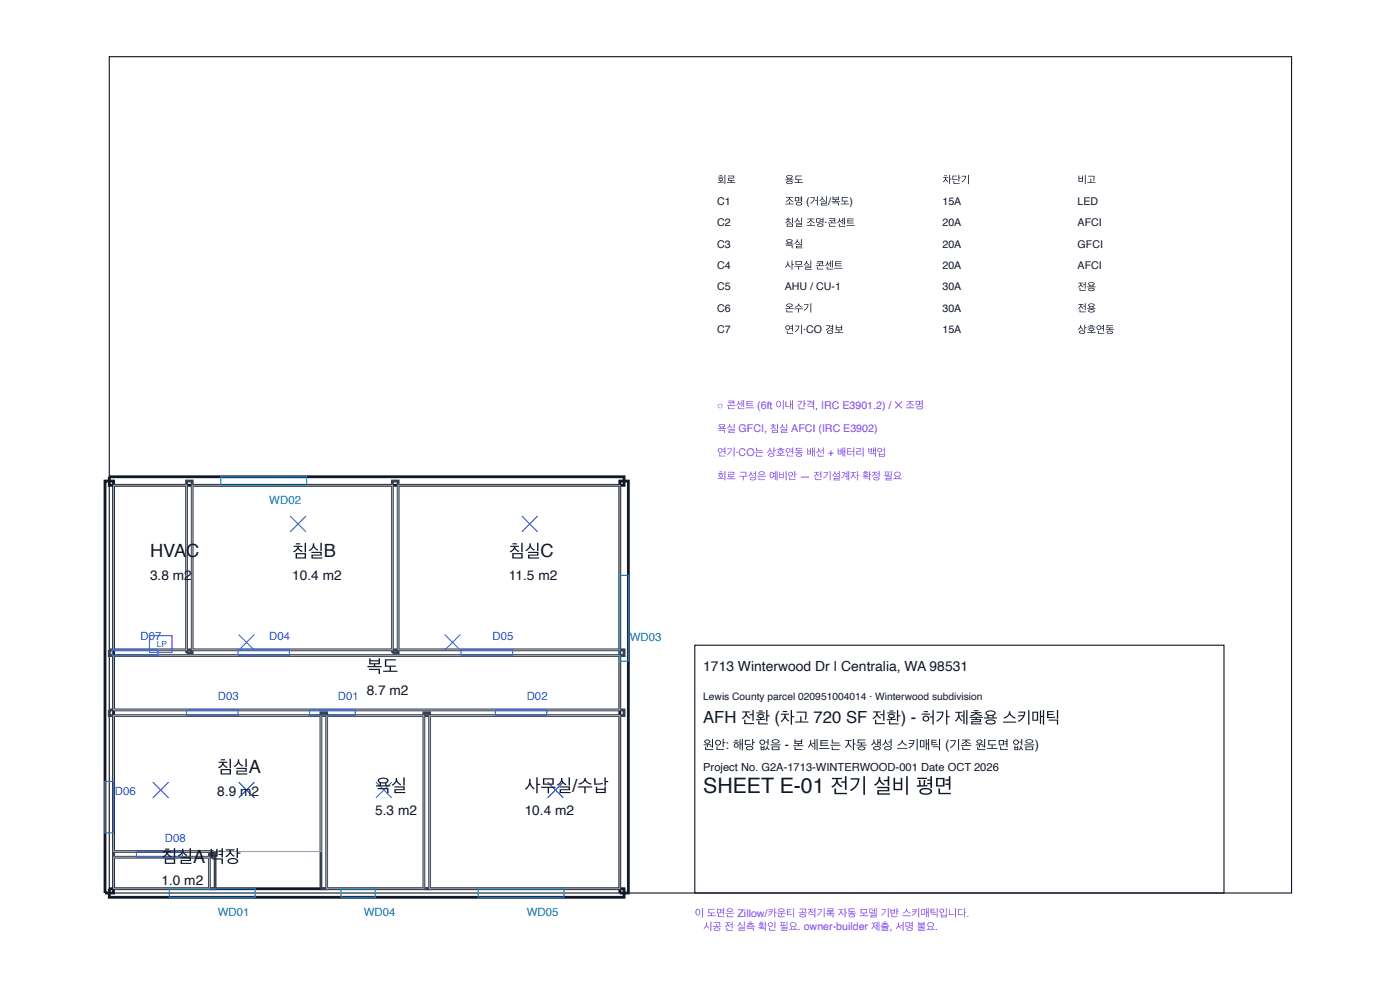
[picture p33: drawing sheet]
<svg xmlns="http://www.w3.org/2000/svg" width="420mm" height="297mm" viewBox="0 0 420 297" stroke-linecap="round" stroke-linejoin="round" font-family="sans-serif">
<defs><g id="words">
<text font-size="6.4" fill="#111827" x="211.1" y="238">SHEET E-01 전기 설비 평면</text>
<g font-size="5.5" fill="#111827">
<text x="45" y="167.2">HVAC</text>
<text x="87.7" y="167.2">침실B</text>
<text x="152.8" y="167.2">침실C</text>
<text x="110.1" y="201.8">복도</text>
<text x="65.2" y="232">침실A</text>
<text x="112.6" y="237.6">욕실</text>
<text x="157.5" y="237.6">사무실/수납</text>
<text x="48.5" y="258.9">침실A 벽장</text>
</g>
<text font-size="5" fill="#111827" x="211.1" y="217.1">AFH 전환 (차고 720 SF 전환) - 허가 제출용 스키매틱</text>
<text font-size="4.2" fill="#111827" x="211.1" y="201.2">1713 Winterwood Dr | Centralia, WA 98531</text>
<g font-size="4.1" fill="#111827">
<text x="45" y="174">3.8 m2</text>
<text x="87.7" y="174">10.4 m2</text>
<text x="152.8" y="174">11.5 m2</text>
<text x="110.1" y="208.5">8.7 m2</text>
<text x="65.2" y="238.8">8.9 m2</text>
<text x="112.6" y="244.4">5.3 m2</text>
<text x="157.5" y="244.4">10.4 m2</text>
<text x="48.5" y="265.6">1.0 m2</text>
</g>
<text font-size="3.9" fill="#111827" x="211.1" y="224.8">원안: 해당 없음 - 본 세트는 자동 생성 스키매틱 (기존 원도면 없음)</text>
<g font-size="3.4" fill="#0891b2">
<text x="80.8" y="151.1">WD02</text>
<text x="189" y="192.3">WD03</text>
<text x="65.4" y="274.7">WD01</text>
<text x="109.2" y="274.7">WD04</text>
<text x="158.1" y="274.7">WD05</text>
</g>
<g font-size="3.4" fill="#2563eb">
<text x="42.2" y="192.1">D07</text>
<text x="80.8" y="192.1">D04</text>
<text x="147.8" y="192.1">D05</text>
<text x="65.4" y="210.1">D03</text>
<text x="101.4" y="210.1">D01</text>
<text x="158.1" y="210.1">D02</text>
<text x="34.5" y="238.4">D06</text>
<text x="49.5" y="252.6">D08</text>
</g>
<text font-size="3.3" fill="#111827" x="211.1" y="231.4">Project No. G2A-1713-WINTERWOOD-001 Date OCT 2026</text>
<g font-size="3.2" fill="#111827">
<text x="215.3" y="55">회로</text>
<text x="235.6" y="55">용도</text>
<text x="282.9" y="55">차단기</text>
<text x="323.4" y="55">비고</text>
<text x="215.3" y="61.4">C1</text>
<text x="235.6" y="61.4">조명 (거실/복도)</text>
<text x="282.9" y="61.4">15A</text>
<text x="323.4" y="61.4">LED</text>
<text x="215.3" y="67.9">C2</text>
<text x="235.6" y="67.9">침실 조명·콘센트</text>
<text x="282.9" y="67.9">20A</text>
<text x="323.4" y="67.9">AFCI</text>
<text x="215.3" y="74.3">C3</text>
<text x="235.6" y="74.3">욕실</text>
<text x="282.9" y="74.3">20A</text>
<text x="323.4" y="74.3">GFCI</text>
<text x="215.3" y="80.7">C4</text>
<text x="235.6" y="80.7">사무실 콘센트</text>
<text x="282.9" y="80.7">20A</text>
<text x="323.4" y="80.7">AFCI</text>
<text x="215.3" y="87.1">C5</text>
<text x="235.6" y="87.1">AHU / CU-1</text>
<text x="282.9" y="87.1">30A</text>
<text x="323.4" y="87.1">전용</text>
<text x="215.3" y="93.5">C6</text>
<text x="235.6" y="93.5">온수기</text>
<text x="282.9" y="93.5">30A</text>
<text x="323.4" y="93.5">전용</text>
<text x="215.3" y="100">C7</text>
<text x="235.6" y="100">연기·CO 경보</text>
<text x="282.9" y="100">15A</text>
<text x="323.4" y="100">상호연동</text>
</g>
<g font-size="3.2" fill="#7c3aed">
<text x="215.3" y="122.6">○ 콘센트 (6ft 이내 간격, IRC E3901.2) / ✕ 조명</text>
<text x="215.3" y="129.7">욕실 GFCI, 침실 AFCI (IRC E3902)</text>
<text x="215.3" y="136.8">연기·CO는 상호연동 배선 + 배터리 백업</text>
<text x="215.3" y="143.9">회로 구성은 예비안 — 전기설계자 확정 필요</text>
<text x="208.5" y="275">이 도면은 Zillow/카운티 공적기록 자동 모델 기반 스키매틱입니다.</text>
<text x="211.1" y="279.1">시공 전 실측 확인 필요. owner-builder 제출, 서명 불요.</text>
</g>
<text font-size="3.1" fill="#111827" x="211.1" y="210">Lewis County parcel 020951004014 · Winterwood subdivision</text>
<text font-size="2.5" fill="#2563eb" x="47.1" y="194.1">LP</text>
</g></defs>
<path d="M32.8 17h354.9v250.9h-354.9zM208.5 193.6h158.9v74.3h-158.9z" fill="none" stroke="#111827" stroke-width=".34"/>
<path d="M31.5 144.3h2.6v123.6h-2.6zM32.8 143h154.5v2.6h-154.5zM186 144.3h2.6v123.6h-2.6zM32.8 266.6h154.5v2.6h-154.5z" fill="none" stroke="#111827" stroke-width=".84" stroke-linecap="butt"/>
<path d="M56 144.3h1.7v51.5h-1.7zM117.8 144.3h1.7v51.5h-1.7zM32.8 195h154.5v1.7h-154.5zM32.8 213h154.5v1.7h-154.5zM96.3 213.8h1.7v52.8h-1.7zM127.2 213.8h1.7v52.8h-1.7zM34.1 255.5h29.6v1.7h-29.6zM62.8 256.3h1.8v10.3h-1.8z" fill="none" stroke="#374151" stroke-width=".84" stroke-linecap="butt"/>
<path d="M34.1 145.6h21.9v49.4h-21.9zM57.7 145.6h60.1v49.4h-60.1zM119.5 145.6h66.5v49.4h-66.5zM34.1 196.7h151.9v16.3h-151.9zM34.1 214.7h62.2v40.8h-62.2zM98 214.7h29.2v51.9h-29.2zM128.9 214.7h57.1v51.9h-57.1zM34.1 257.2h28.7v9.4h-28.7z" fill="none" stroke="#9ca3af" stroke-width=".34"/>
<g fill="none" stroke="#2563eb" stroke-width=".34">
<path d="M87.1 154.8l4.7 4.8M91.8 154.8l-4.7 4.8M156.6 154.8l4.8 4.8M161.4 154.8l-4.8 4.8M33.7 195h13.7v1.7h-13.7zM44.9 190.7h6.7v5.1h-6.7zM71.4 195h15.5v1.7h-15.5zM71.6 190.4l4.8 4.7M76.4 190.4l-4.8 4.7M133.4 190.4l4.8 4.7M138.2 190.4l-4.8 4.7M138.4 195h15.4v1.7h-15.4z"/>
<path d="M56 213h15.4v1.7h-15.4zM92.9 213h13.7v1.7h-13.7zM148.7 213h15.4v1.7h-15.4zM31.5 234.4h2.6v15.5h-2.6zM45.9 234.6l4.7 4.8M50.6 234.6l-4.7 4.8M71.6 234.6l4.8 4.8M76.4 234.6l-4.8 4.8M112.8 234.6l4.8 4.8M117.6 234.6l-4.8 4.8M164.3 234.6l4.8 4.8M169.1 234.6l-4.8 4.8"/>
<path d="M41 255.5h13.7v1.7h-13.7z"/>
</g>
<path d="M66.3 143h25.7v2.6h-25.7zM186 172.6h2.6v25.8h-2.6zM50.8 266.6h25.8v2.6h-25.8zM102.3 266.6h10.3v2.6h-10.3zM143.5 266.6h25.8v2.6h-25.8z" fill="none" stroke="#0891b2" stroke-width=".34"/>
<use href="#words"/>
</svg>
